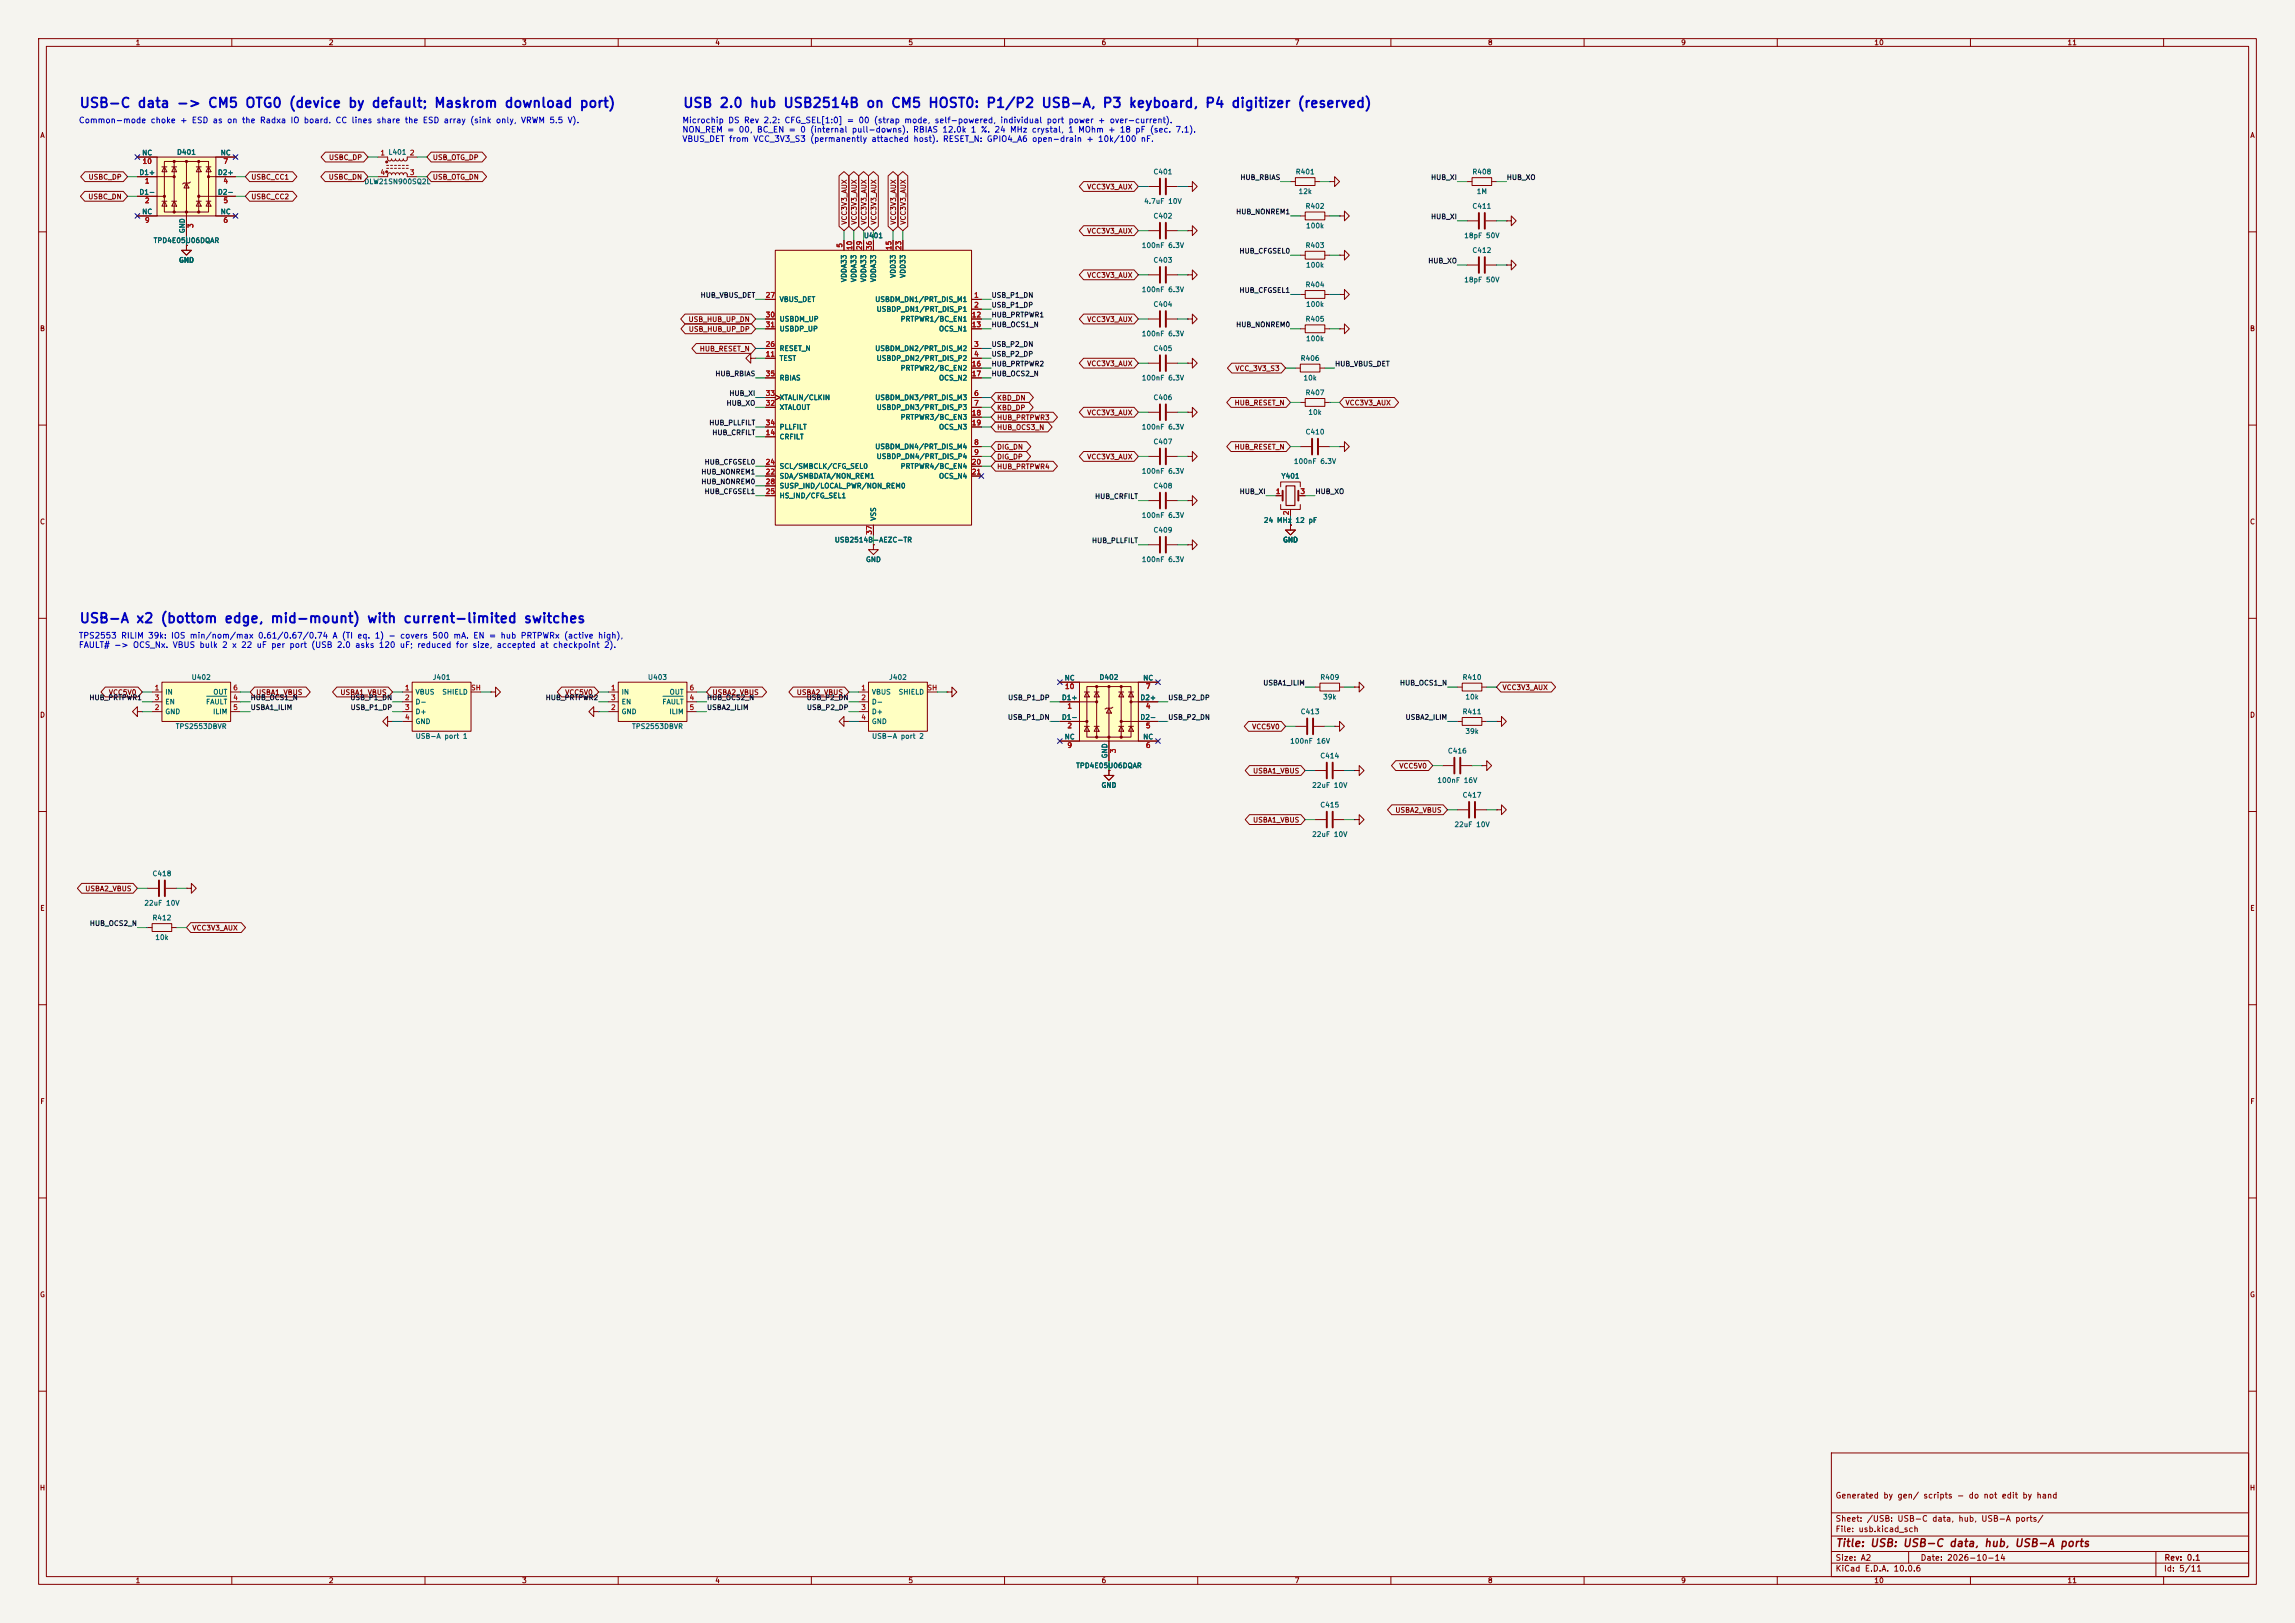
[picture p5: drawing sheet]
<svg xmlns="http://www.w3.org/2000/svg" width="594mm" height="420mm" viewBox="0 0 594 420" stroke-linecap="round" stroke-linejoin="round" font-family="sans-serif">
<defs><g id="words">
<g font-size="2.5" fill="#0000c2">
<text x="20.4" y="28.5">USB-C data -&gt; CM5 OTG0 (device by default; Maskrom download port)</text>
<text x="176.6" y="28.5">USB 2.0 hub USB2514B on CM5 HOST0: P1/P2 USB-A, P3 keyboard, P4 digitizer (reserved)</text>
<text x="20.4" y="161.8">USB-A x2 (bottom edge, mid-mount) with current-limited switches</text>
</g>
<text font-size="2" fill="#840000" x="475" y="400.8">Title: USB: USB-C data, hub, USB-A ports</text>
<g font-size="1.5" fill="#0000c2">
<text x="20.3" y="32.2">Common-mode choke + ESD as on the Radxa IO board. CC lines share the ESD array (sink only, VRWM 5.5 V).</text>
<text x="176.5" y="32.2">Microchip DS Rev 2.2: CFG_SEL[1:0] = 00 (strap mode, self-powered, individual port power + over-current).</text>
<text x="176.5" y="34.7">NON_REM = 00, BC_EN = 0 (internal pull-downs). RBIAS 12.0k 1 %. 24 MHz crystal, 1 MOhm + 18 pF (sec. 7.1).</text>
<text x="176.5" y="37.1">VBUS_DET from VCC_3V3_S3 (permanently attached host). RESET_N: GPIO4_A6 open-drain + 10k/100 nF.</text>
<text x="20.3" y="165.6">TPS2553 RILIM 39k: IOS min/nom/max 0.61/0.67/0.74 A (TI eq. 1) - covers 500 mA. EN = hub PRTPWRx (active high),</text>
<text x="20.3" y="168">FAULT# -&gt; OCS_Nx. VBUS bulk 2 x 22 uF per port (USB 2.0 asks 120 uF; reduced for size, accepted at checkpoint 2).</text>
</g>
<g font-size="1.5" fill="#840000">
<text x="475" y="388.1">Generated by gen/ scripts - do not edit by hand</text>
<text x="475" y="394.1">Sheet: /USB: USB-C data, hub, USB-A ports/</text>
<text x="475" y="396.8">File: usb.kicad_sch</text>
<text x="475" y="407">KiCad E.D.A. 10.0.6</text>
<text x="475" y="404.2">Size: A2</text>
<text x="497" y="404.2">Date: 2026-10-14</text>
<text x="560" y="407">Id: 5/11</text>
<text x="560.1" y="404.2">Rev: 0.1</text>
</g>
<g font-size="1.3" fill="#840000">
<text x="35" y="12">1</text>
<text x="85" y="12">2</text>
<text x="135" y="12">3</text>
<text x="185" y="12">4</text>
<text x="235" y="12">5</text>
<text x="285" y="12">6</text>
<text x="335" y="12">7</text>
<text x="385" y="12">8</text>
<text x="435" y="12">9</text>
<text x="485" y="12">10</text>
<text x="535" y="12">11</text>
<text x="10.3" y="36">A</text>
<text x="582.3" y="36">A</text>
<text x="85" y="41.7">USBC_DP</text>
<text x="111.9" y="41.7">USB_OTG_DP</text>
<text x="22.8" y="46.8">USBC_DP</text>
<text x="64.9" y="46.8">USBC_CC1</text>
<text x="84.9" y="46.8">USBC_DN</text>
<text x="111.9" y="46.8">USB_OTG_DN</text>
<text x="22.7" y="51.9">USBC_DN</text>
<text x="64.9" y="51.9">USBC_CC2</text>
<text x="281.3" y="49.3">VCC3V3_AUX</text>
<text x="219.5" y="58.3" transform="rotate(-90 219.5 58.3)">VCC3V3_AUX</text>
<text x="222" y="58.3" transform="rotate(-90 222 58.3)">VCC3V3_AUX</text>
<text x="224.6" y="58.3" transform="rotate(-90 224.6 58.3)">VCC3V3_AUX</text>
<text x="227.1" y="58.3" transform="rotate(-90 227.1 58.3)">VCC3V3_AUX</text>
<text x="232.2" y="58.3" transform="rotate(-90 232.2 58.3)">VCC3V3_AUX</text>
<text x="234.7" y="58.3" transform="rotate(-90 234.7 58.3)">VCC3V3_AUX</text>
<text x="281.3" y="60.7">VCC3V3_AUX</text>
<text x="281.3" y="72.2">VCC3V3_AUX</text>
<text x="178.1" y="83.6">USB_HUB_UP_DN</text>
<text x="281.3" y="83.6">VCC3V3_AUX</text>
<text x="10.2" y="86">B</text>
<text x="178.1" y="86.1">USB_HUB_UP_DP</text>
<text x="582.2" y="86">B</text>
<text x="181" y="91.2">HUB_RESET_N</text>
<text x="281.3" y="95">VCC3V3_AUX</text>
<text x="319.6" y="96.3">VCC_3V3_S3</text>
<text x="257.9" y="103.9">KBD_DN</text>
<text x="257.9" y="106.5">KBD_DP</text>
<text x="281.3" y="107.7">VCC3V3_AUX</text>
<text x="319.4" y="105.2">HUB_RESET_N</text>
<text x="348.1" y="105.2">VCC3V3_AUX</text>
<text x="257.9" y="109">HUB_PRTPWR3</text>
<text x="257.9" y="111.5">HUB_OCS3_N</text>
<text x="257.9" y="116.6">DIG_DN</text>
<text x="257.9" y="119.2">DIG_DP</text>
<text x="281.3" y="119.2">VCC3V3_AUX</text>
<text x="319.4" y="116.6">HUB_RESET_N</text>
<text x="257.9" y="121.7">HUB_PRTPWR4</text>
<text x="10.2" y="136">C</text>
<text x="582.2" y="136">C</text>
<text x="388.8" y="178.9">VCC3V3_AUX</text>
<text x="10.2" y="186">D</text>
<text x="28" y="180.1">VCC5V0</text>
<text x="66.2" y="180.1">USBA1_VBUS</text>
<text x="88" y="180.1">USBA1_VBUS</text>
<text x="146.1" y="180.1">VCC5V0</text>
<text x="184.3" y="180.1">USBA2_VBUS</text>
<text x="206.1" y="180.1">USBA2_VBUS</text>
<text x="582.2" y="186">D</text>
<text x="323.9" y="189">VCC5V0</text>
<text x="324.2" y="200.4">USBA1_VBUS</text>
<text x="362" y="199.2">VCC5V0</text>
<text x="324.2" y="213.1">USBA1_VBUS</text>
<text x="361" y="210.6">USBA2_VBUS</text>
<text x="21.9" y="230.9">USBA2_VBUS</text>
<text x="10.3" y="236">E</text>
<text x="582.3" y="236">E</text>
<text x="49.7" y="241.1">VCC3V3_AUX</text>
<text x="10.3" y="286">F</text>
<text x="582.3" y="286">F</text>
<text x="10.2" y="336">G</text>
<text x="582.2" y="336">G</text>
<text x="10.2" y="386">H</text>
<text x="582.2" y="386">H</text>
<text x="35" y="410">1</text>
<text x="85" y="410">2</text>
<text x="135" y="410">3</text>
<text x="185" y="410">4</text>
<text x="235" y="410">5</text>
<text x="285" y="410">6</text>
<text x="335" y="410">7</text>
<text x="385" y="410">8</text>
<text x="435" y="410">9</text>
<text x="485" y="410">10</text>
<text x="535" y="410">11</text>
</g>
<g font-size="1.3" fill="#006464">
<text x="36.7" y="40.5">NC</text>
<text x="45.7" y="40.3">D401</text>
<text x="57" y="40.5">NC</text>
<text x="35.9" y="45.6">D1+</text>
<text x="56.3" y="45.6">D2+</text>
<text x="94.2" y="48">DLW21SN900SQ2L</text>
<text x="298.4" y="45.4">C401</text>
<text x="335.2" y="45.4">R401</text>
<text x="381" y="45.4">R408</text>
<text x="35.9" y="50.7">D1-</text>
<text x="56.3" y="50.7">D2-</text>
<text x="296" y="53">4.7uF 10V</text>
<text x="336" y="50.5">12k</text>
<text x="382.1" y="50.5">1M</text>
<text x="36.7" y="55.7">NC</text>
<text x="57" y="55.7">NC</text>
<text x="298.4" y="56.8">C402</text>
<text x="337.8" y="54.3">R402</text>
<text x="337.9" y="59.4">100k</text>
<text x="381" y="54.3">C411</text>
<text x="39.6" y="63.2">TPD4E05U06DQAR</text>
<text x="48.1" y="60.5" transform="rotate(-90 48.1 60.5)">GND</text>
<text x="223.5" y="61.9">U401</text>
<text x="295.4" y="64.5">100nF 6.3V</text>
<text x="337.8" y="64.5">R403</text>
<text x="378.8" y="61.9">18pF 50V</text>
<text x="381" y="65.7">C412</text>
<text x="46.2" y="68.3">GND</text>
<text x="298.4" y="68.3">C403</text>
<text x="337.9" y="69.5">100k</text>
<text x="219.4" y="73.1" transform="rotate(-90 219.4 73.1)">VDDA33</text>
<text x="221.9" y="73.1" transform="rotate(-90 221.9 73.1)">VDDA33</text>
<text x="224.5" y="73.1" transform="rotate(-90 224.5 73.1)">VDDA33</text>
<text x="227" y="73.1" transform="rotate(-90 227 73.1)">VDDA33</text>
<text x="232.1" y="72.1" transform="rotate(-90 232.1 72.1)">VDD33</text>
<text x="234.6" y="72.1" transform="rotate(-90 234.6 72.1)">VDD33</text>
<text x="295.4" y="75.9">100nF 6.3V</text>
<text x="337.8" y="74.6">R404</text>
<text x="378.8" y="73.4">18pF 50V</text>
<text x="201.6" y="78.4">VBUS_DET</text>
<text x="201.6" y="83.5">USBDM_UP</text>
<text x="226.4" y="78.4">USBDM_DN1/PRT_DIS_M1</text>
<text x="226.8" y="81">USBDP_DN1/PRT_DIS_P1</text>
<text x="233" y="83.5">PRTPWR1/BC_EN1</text>
<text x="298.4" y="79.7">C404</text>
<text x="337.8" y="83.5">R405</text>
<text x="337.9" y="79.7">100k</text>
<text x="201.6" y="86.1">USBDP_UP</text>
<text x="242.9" y="86.1">OCS_N1</text>
<text x="295.4" y="87.3">100nF 6.3V</text>
<text x="337.9" y="88.6">100k</text>
<text x="201.6" y="93.7">TEST</text>
<text x="201.6" y="91.1">RESET_N</text>
<text x="226.4" y="91.1">USBDM_DN2/PRT_DIS_M2</text>
<text x="226.8" y="93.7">USBDP_DN2/PRT_DIS_P2</text>
<text x="298.4" y="91.1">C405</text>
<text x="336.5" y="93.7">R406</text>
<text x="201.6" y="98.8">RBIAS</text>
<text x="233" y="96.2">PRTPWR2/BC_EN2</text>
<text x="242.9" y="98.8">OCS_N2</text>
<text x="295.4" y="98.8">100nF 6.3V</text>
<text x="337.2" y="98.8">10k</text>
<text x="201.6" y="106.4">XTALOUT</text>
<text x="201.6" y="103.8">XTALIN/CLKIN</text>
<text x="226.4" y="103.8">USBDM_DN3/PRT_DIS_M3</text>
<text x="226.8" y="106.4">USBDP_DN3/PRT_DIS_P3</text>
<text x="298.4" y="103.8">C406</text>
<text x="337.8" y="102.6">R407</text>
<text x="338.5" y="107.6">10k</text>
<text x="201.6" y="114">CRFILT</text>
<text x="201.6" y="111.5">PLLFILT</text>
<text x="233" y="108.9">PRTPWR3/BC_EN3</text>
<text x="242.9" y="111.5">OCS_N3</text>
<text x="295.4" y="111.5">100nF 6.3V</text>
<text x="337.8" y="112.7">C410</text>
<text x="226.4" y="116.5">USBDM_DN4/PRT_DIS_M4</text>
<text x="226.8" y="119.1">USBDP_DN4/PRT_DIS_P4</text>
<text x="298.4" y="115.3">C407</text>
<text x="201.6" y="124.2">SDA/SMBDATA/NON_REM1</text>
<text x="201.6" y="121.6">SCL/SMBCLK/CFG_SEL0</text>
<text x="233" y="121.6">PRTPWR4/BC_EN4</text>
<text x="242.9" y="124.2">OCS_N4</text>
<text x="295.4" y="122.9">100nF 6.3V</text>
<text x="331.5" y="124.2">Y401</text>
<text x="334.8" y="120.3">100nF 6.3V</text>
<text x="201.6" y="129.2">HS_IND/CFG_SEL1</text>
<text x="201.6" y="126.7">SUSP_IND/LOCAL_PWR/NON_REM0</text>
<text x="298.4" y="126.7">C408</text>
<text x="227" y="134.9" transform="rotate(-90 227 134.9)">VSS</text>
<text x="295.4" y="134.3">100nF 6.3V</text>
<text x="327" y="135.6">24 MHz</text>
<text x="335.2" y="135.6">12 pF</text>
<text x="215.9" y="140.7">USB2514B-AEZC-TR</text>
<text x="298.4" y="138.1">C409</text>
<text x="331.9" y="140.7">GND</text>
<text x="224" y="145.7">GND</text>
<text x="295.4" y="145.7">100nF 6.3V</text>
<text x="49.5" y="176.2">U402</text>
<text x="111.9" y="176.2">J401</text>
<text x="167.6" y="176.2">U403</text>
<text x="230" y="176.2">J402</text>
<text x="275.4" y="176.4">NC</text>
<text x="284.4" y="176.2">D402</text>
<text x="295.8" y="176.4">NC</text>
<text x="341.6" y="176.2">R409</text>
<text x="378.4" y="176.2">R410</text>
<text x="42.6" y="180">IN</text>
<text x="42.6" y="185.1">GND</text>
<text x="42.6" y="182.6">EN</text>
<text x="53.2" y="182.6">FAULT</text>
<text x="55" y="185.1">ILIM</text>
<text x="55.1" y="180">OUT</text>
<text x="107.4" y="180">VBUS</text>
<text x="107.4" y="182.6">D-</text>
<text x="107.4" y="185.1">D+</text>
<text x="114.3" y="180">SHIELD</text>
<text x="160.8" y="180">IN</text>
<text x="160.8" y="185.1">GND</text>
<text x="160.8" y="182.6">EN</text>
<text x="171.3" y="182.6">FAULT</text>
<text x="173.1" y="185.1">ILIM</text>
<text x="173.2" y="180">OUT</text>
<text x="225.5" y="180">VBUS</text>
<text x="225.5" y="182.6">D-</text>
<text x="225.5" y="185.1">D+</text>
<text x="232.4" y="180">SHIELD</text>
<text x="274.7" y="181.5">D1+</text>
<text x="295" y="181.5">D2+</text>
<text x="336.5" y="185.1">C413</text>
<text x="342.3" y="181.3">39k</text>
<text x="378.4" y="185.1">R411</text>
<text x="379.1" y="181.3">10k</text>
<text x="45.4" y="188.9">TPS2553DBVR</text>
<text x="107.4" y="187.7">GND</text>
<text x="107.5" y="191.5">USB-A port 1</text>
<text x="163.5" y="188.9">TPS2553DBVR</text>
<text x="225.5" y="187.7">GND</text>
<text x="225.6" y="191.5">USB-A port 2</text>
<text x="274.7" y="186.6">D1-</text>
<text x="275.4" y="191.6">NC</text>
<text x="295" y="186.6">D2-</text>
<text x="295.8" y="191.6">NC</text>
<text x="379.1" y="190.2">39k</text>
<text x="286.9" y="196.4" transform="rotate(-90 286.9 196.4)">GND</text>
<text x="333.8" y="192.7">100nF 16V</text>
<text x="341.6" y="196.5">C414</text>
<text x="374.6" y="195.3">C416</text>
<text x="278.4" y="199.1">TPD4E05U06DQAR</text>
<text x="371.9" y="202.9">100nF 16V</text>
<text x="285" y="204.2">GND</text>
<text x="339.5" y="204.2">22uF 10V</text>
<text x="341.6" y="209.2">C415</text>
<text x="378.4" y="206.7">C417</text>
<text x="376.3" y="214.3">22uF 10V</text>
<text x="339.5" y="216.9">22uF 10V</text>
<text x="39.3" y="227">C418</text>
<text x="37.2" y="234.6">22uF 10V</text>
<text x="39.3" y="238.5">R412</text>
<text x="40.1" y="243.5">10k</text>
</g>
<g font-size="1.3" fill="#a90000">
<text x="98.3" y="40.5">1 L401</text>
<text x="105.9" y="40.5">2</text>
<text x="36.8" y="42.7">10</text>
<text x="37.4" y="47.8">1</text>
<text x="57.7" y="47.8">4</text>
<text x="57.7" y="42.7">7</text>
<text x="98.3" y="45.6">4</text>
<text x="105.9" y="45.6">3</text>
<text x="37.4" y="52.9">2</text>
<text x="57.7" y="52.9">5</text>
<text x="37.4" y="57.9">9</text>
<text x="50.3" y="59.2" transform="rotate(-90 50.3 59.2)">3</text>
<text x="57.7" y="57.9">6</text>
<text x="218.3" y="64.2" transform="rotate(-90 218.3 64.2)">5</text>
<text x="220.8" y="64.8" transform="rotate(-90 220.8 64.8)">10</text>
<text x="223.4" y="64.8" transform="rotate(-90 223.4 64.8)">29</text>
<text x="225.9" y="64.8" transform="rotate(-90 225.9 64.8)">36</text>
<text x="231" y="64.8" transform="rotate(-90 231 64.8)">15</text>
<text x="233.5" y="64.8" transform="rotate(-90 233.5 64.8)">23</text>
<text x="198.1" y="77.3">27</text>
<text x="252" y="77.3">1</text>
<text x="198.1" y="82.4">30</text>
<text x="251.4" y="82.4">12</text>
<text x="252" y="79.9">2</text>
<text x="198.1" y="85">31</text>
<text x="251.4" y="85">13</text>
<text x="198.1" y="92.6">11</text>
<text x="198.1" y="90">26</text>
<text x="251.4" y="95.1">16</text>
<text x="252" y="90">3</text>
<text x="252" y="92.6">4</text>
<text x="198.1" y="97.7">35</text>
<text x="251.4" y="97.7">17</text>
<text x="198.1" y="105.3">32</text>
<text x="198.1" y="102.7">33</text>
<text x="251.4" y="107.8">18</text>
<text x="252" y="102.7">6</text>
<text x="252" y="105.3">7</text>
<text x="198.1" y="112.9">14</text>
<text x="198.1" y="110.4">34</text>
<text x="251.4" y="110.4">19</text>
<text x="252" y="115.4">8</text>
<text x="252" y="118">9</text>
<text x="198.1" y="123.1">22</text>
<text x="198.1" y="120.5">24</text>
<text x="198.1" y="125.6">28</text>
<text x="251.4" y="120.5">20</text>
<text x="251.4" y="123.1">21</text>
<text x="198.1" y="128.1">25</text>
<text x="330.1" y="128.1">1</text>
<text x="336.5" y="128.1">3</text>
<text x="333.9" y="133.4" transform="rotate(-90 333.9 133.4)">2</text>
<text x="225.9" y="138.5" transform="rotate(-90 225.9 138.5)">37</text>
<text x="39.9" y="178.9">1</text>
<text x="60.2" y="178.9">6</text>
<text x="104.7" y="178.9">1</text>
<text x="121.8" y="178.9">SH</text>
<text x="158" y="178.9">1</text>
<text x="178.3" y="178.9">6</text>
<text x="222.8" y="178.9">1</text>
<text x="239.9" y="178.9">SH</text>
<text x="275.5" y="178.6">10</text>
<text x="296.4" y="178.6">7</text>
<text x="39.9" y="184">2</text>
<text x="39.9" y="181.5">3</text>
<text x="60.2" y="181.5">4</text>
<text x="60.2" y="184">5</text>
<text x="104.7" y="181.5">2</text>
<text x="104.7" y="184">3</text>
<text x="158" y="184">2</text>
<text x="158" y="181.5">3</text>
<text x="178.3" y="181.5">4</text>
<text x="178.3" y="184">5</text>
<text x="222.8" y="181.5">2</text>
<text x="222.8" y="184">3</text>
<text x="276.1" y="183.7">1</text>
<text x="296.4" y="183.7">4</text>
<text x="104.7" y="186.6">4</text>
<text x="222.8" y="186.6">4</text>
<text x="276.1" y="188.8">2</text>
<text x="296.4" y="188.8">5</text>
<text x="276.1" y="193.8">9</text>
<text x="289.1" y="195" transform="rotate(-90 289.1 195)">3</text>
<text x="296.4" y="193.8">6</text>
</g>
<g font-size="1.3" fill="#0f0f0f">
<text x="320.9" y="46.9">HUB_RBIAS</text>
<text x="370.2" y="46.9">HUB_XI</text>
<text x="389.9" y="46.9">HUB_XO</text>
<text x="319.8" y="55.8">HUB_NONREM1</text>
<text x="370.2" y="57">HUB_XI</text>
<text x="320.7" y="65.9">HUB_CFGSEL0</text>
<text x="369.5" y="68.5">HUB_XO</text>
<text x="181.2" y="77.3">HUB_VBUS_DET</text>
<text x="256.5" y="77.3">USB_P1_DN</text>
<text x="320.7" y="76.1">HUB_CFGSEL1</text>
<text x="256.5" y="79.9">USB_P1_DP</text>
<text x="256.5" y="82.4">HUB_PRTPWR1</text>
<text x="256.5" y="85">HUB_OCS1_N</text>
<text x="319.8" y="85">HUB_NONREM0</text>
<text x="256.5" y="95.1">HUB_PRTPWR2</text>
<text x="256.5" y="92.6">USB_P2_DP</text>
<text x="256.5" y="90">USB_P2_DN</text>
<text x="345.4" y="95.1">HUB_VBUS_DET</text>
<text x="185" y="97.7">HUB_RBIAS</text>
<text x="256.5" y="97.7">HUB_OCS2_N</text>
<text x="187.9" y="105.3">HUB_XO</text>
<text x="188.6" y="102.7">HUB_XI</text>
<text x="183.4" y="110.4">HUB_PLLFILT</text>
<text x="184.2" y="112.9">HUB_CRFILT</text>
<text x="181.4" y="123.1">HUB_NONREM1</text>
<text x="181.4" y="125.6">HUB_NONREM0</text>
<text x="182.2" y="120.5">HUB_CFGSEL0</text>
<text x="182.2" y="128.1">HUB_CFGSEL1</text>
<text x="283.3" y="129.4">HUB_CRFILT</text>
<text x="320.7" y="128.1">HUB_XI</text>
<text x="340.3" y="128.1">HUB_XO</text>
<text x="282.5" y="140.8">HUB_PLLFILT</text>
<text x="326.8" y="177.7">USBA1_ILIM</text>
<text x="362.2" y="177.7">HUB_OCS1_N</text>
<text x="23" y="181.5">HUB_PRTPWR1</text>
<text x="64.7" y="184">USBA1_ILIM</text>
<text x="64.7" y="181.5">HUB_OCS1_N</text>
<text x="90.5" y="181.5">USB_P1_DN</text>
<text x="90.6" y="184">USB_P1_DP</text>
<text x="141.1" y="181.5">HUB_PRTPWR2</text>
<text x="182.9" y="181.5">HUB_OCS2_N</text>
<text x="182.9" y="184">USBA2_ILIM</text>
<text x="208.7" y="181.5">USB_P2_DN</text>
<text x="208.7" y="184">USB_P2_DP</text>
<text x="260.8" y="181.5">USB_P1_DP</text>
<text x="302.2" y="181.5">USB_P2_DP</text>
<text x="260.7" y="186.6">USB_P1_DN</text>
<text x="302.2" y="186.6">USB_P2_DN</text>
<text x="363.7" y="186.6">USBA2_ILIM</text>
<text x="23.1" y="239.9">HUB_OCS2_N</text>
</g>
</g></defs>
<path d="M0 0h594v420h-594z" fill="#f5f4ef" stroke="#f5f4ef" stroke-width=".26"/>
<g fill="none" stroke="#840000" stroke-width=".26">
<path d="M10 10h574v400h-574zM12 12h570v396h-570zM60 10v2M110 10v2M160 10v2M210 10v2M260 10v2M310 10v2M360 10v2M410 10v2M460 10v2M510 10v2"/>
<path d="M560 10v2M307.3 48.3h1.3v-1.3l1.3 1.3-1.3 1.2v-1.2M307.3 48.3h.1M307.3 59.7h1.3v-1.3l1.3 1.3-1.3 1.3v-1.3M307.3 59.7h.1M346.7 55.9h1.3v-1.3l1.2 1.3-1.2 1.3v-1.3M346.7 55.9h.1M389.9 57.2h1.3v-1.3l1.2 1.3-1.2 1.2v-1.2M389.9 57.2h.1M10 60h2M346.7 66h1.3v-1.2l1.2 1.2-1.2 1.3v-1.3M346.7 66h.1"/>
<path d="M582 60h2M10 110h2M582 110h2M10 160h2M582 160h2M335.3 188h2.8M340.1 188h2.8M10 210h2M377.2 209.6h2.8M382 209.6h2.8M582 210h2M10 260h2"/>
<path d="M582 260h2M10 310h2M582 310h2M10 360h2M474 376h108v32h-108zM582 360h2M474 397.5h108M474 391.5h108M60 408v2M110 408v2M160 408v2M210 408v2"/>
<path d="M260 408v2M310 408v2M360 408v2M410 408v2M460 408v2M474 404.5h108M474 401.5h108M494 401.5v3M510 408v2M558 401.5v6.5M560 408v2"/>
</g>
<path d="M338.3 185.9v4.1M339.9 185.9v4.1M380.2 207.5v4.1M381.8 207.5v4.1" fill="none" stroke="#840000" stroke-width=".51"/>
<path d="M160 176.5h17.8v10.2h-17.8z" fill="#ffffc2"/>
<g fill="none" stroke="#840000" stroke-width=".26">
<path d="M379.7 47h1.3M381 46h5.1v2h-5.1zM386.1 47h1.2M336.5 66h1.3M336.5 76.2h1.3M337.8 65h5.1v2.1h-5.1zM337.8 75.2h5.1v2h-5.1zM342.9 66h1.3M342.9 76.2h1.3M346.7 76.2h1.3v-1.3l1.2 1.3-1.2 1.3v-1.3M346.7 76.2h.1M127 179.1h1.3v-1.3l1.2 1.3-1.2 1.2v-1.2"/>
<path d="M127 179.1h.1M157.5 179.1h2.5M160 176.5h17.8v10.2h-17.8zM177.8 179.1h2.5M377.2 177.8h1.3M378.5 176.8h5v2h-5zM383.5 177.8h1.3M157.5 184.2h2.5M157.5 181.6h2.5M177.8 184.2h2.5M177.8 181.6h2.5M340.4 199.4h2.8"/>
<path d="M345.2 199.4h2.8M350.5 199.4h1.3v-1.3l1.3 1.3-1.3 1.3v-1.3M350.5 199.4h.1M373.4 198.1h2.8M378.2 198.1h2.8M383.5 198.1h1.3v-1.2l1.3 1.2-1.3 1.3v-1.3M383.5 198.1h.1M387.3 186.7h1.3v-1.3l1.3 1.3-1.3 1.3v-1.3M387.3 186.7h.1M340.4 212.1h2.8M345.2 212.1h2.8M350.5 212.1h1.3v-1.3l1.3 1.3-1.3 1.3v-1.3"/>
<path d="M350.5 212.1h.1M387.3 209.6h1.3v-1.3l1.3 1.3-1.3 1.2v-1.2M387.3 209.6h.1"/>
</g>
<path d="M171.6 180.2h5.2" fill="none" stroke="#006464" stroke-width=".26"/>
<path d="M343.4 197.4v4M344.9 197.4v4M376.4 196.1v4.1M378 196.1v4.1M343.4 210.1v4M344.9 210.1v4" fill="none" stroke="#840000" stroke-width=".51"/>
<path d="M41.9 176.5h17.8v10.2h-17.8z" fill="#ffffc2"/>
<g fill="none" stroke="#840000" stroke-width=".26">
<path d="M335.3 95.3h1.2M336.5 94.2h5.1v2.1h-5.1zM336.5 85.1h1.3M337.8 84.1h5.1v2h-5.1zM341.6 95.3h1.3M342.9 85.1h1.3M336.5 104.1h1.3M337.8 103.1h5.1v2.1h-5.1zM342.9 104.1h1.3M307.3 129.5h1.3v-1.2l1.3 1.2-1.3 1.3v-1.3M307.3 129.5h.1M39.4 179.1h2.5"/>
<path d="M41.9 176.5h17.8v10.2h-17.8zM59.7 179.1h2.5M340.4 177.8h1.2M341.6 176.8h5.1v2h-5.1zM346.7 177.8h1.3M350.5 177.8h1.3v-1.3l1.3 1.3-1.3 1.3v-1.3M350.5 177.8h.1M35.6 184.2v-1.3l-1.3 1.3 1.3 1.2v-1.2h1.2M36.8 184.2h.1M39.4 184.2h2.5M39.4 181.6h2.5M59.7 184.2h2.5"/>
<path d="M59.7 181.6h2.5M287 199.4v1.3h1.3l-1.3 1.2-1.3-1.2h1.3M287 199.4h.1M345.4 188h1.3v-1.3l1.3 1.3-1.3 1.2v-1.2M345.4 188h.1"/>
</g>
<path d="M53.5 180.2h5.2" fill="none" stroke="#006464" stroke-width=".26"/>
<path d="M279.4 176.5h15.2v15.3h-15.2z" fill="#ffffc2"/>
<g fill="none" stroke="#840000" stroke-width=".26">
<path d="M194.3 92.7v-1.3l-1.3 1.3 1.3 1.3v-1.3h1.3M195.6 92.7h.1M307.3 118.1h1.3v-1.3l1.3 1.3-1.3 1.3v-1.3M307.3 118.1h.1M336.5 115.6h2.8M341.4 115.6h2.8M346.7 115.6h1.3v-1.3l1.2 1.3-1.2 1.2v-1.2M346.7 115.6h.1M297.2 129.5h2.8M302 129.5h2.8M226.1 141v1.2h1.2l-1.2 1.3-1.3-1.3h1.3M226.1 141h.1"/>
<path d="M297.2 141h2.8M302 141h2.8M307.3 141h1.3v-1.3l1.3 1.3-1.3 1.2v-1.2M307.3 141h.1M274.3 176.5h5.1M279.4 176.5h15.2v15.3h-15.2zM280.7 179.1h1.2M281.3 177.7h11.4v13.1h-11.4zM281.3 179.1l.6 1.2h-1.2zM283.2 179.1h1.3M283.8 179.1l.7 1.2h-1.3zM283.8 177.7v13.1"/>
<path d="M287 177.7v19.2M289.6 179.1h1.2M290.2 179.1l.6 1.2h-1.2zM290.2 177.7v13.1M292.1 179.1h1.3M292.7 179.1l.7 1.2h-1.3zM294.6 176.5h5.1M218.4 186.7v-1.3l-1.2 1.3 1.2 1.3v-1.3h1.3M219.7 186.7h.1M274.3 181.6h9.5M274.3 186.7h7M274.3 191.8h5.1"/>
<path d="M280.7 188h1.2M281.3 188l.6 1.2h-1.2zM283.2 188h1.3M283.8 188l.7 1.2h-1.3zM287 183.3l.7 1.2h-1.3zM288 183l-.3 .3h-1.3l-.4 .2M289.6 188h1.2M290.2 188l.6 1.2h-1.2zM290.2 186.7h9.5M292.1 188h1.3M292.7 188l.7 1.2h-1.3zM292.7 181.6h7"/>
<path d="M294.6 191.8h5.1M377.2 186.7h1.3M378.5 185.7h5v2h-5zM383.5 186.7h1.3"/>
</g>
<g fill="#840000" stroke="#840000" stroke-width=".26">
<circle cx="281.3" cy="186.7" r=".28"/>
<circle cx="283.8" cy="177.7" r=".28"/>
<circle cx="283.8" cy="181.6" r=".28"/>
<circle cx="283.8" cy="190.8" r=".28"/>
<circle cx="287" cy="177.7" r=".28"/>
<circle cx="287" cy="190.8" r=".28"/>
<circle cx="290.2" cy="177.7" r=".28"/>
<circle cx="290.2" cy="186.7" r=".28"/>
<circle cx="290.2" cy="190.8" r=".28"/>
<circle cx="292.7" cy="181.6" r=".28"/>
</g>
<path d="M339.6 113.5v4.1M341.1 113.5v4.1M300.2 127.5v4.1M300.2 138.9v4.1M301.8 127.5v4.1M301.8 138.9v4.1" fill="none" stroke="#840000" stroke-width=".51"/>
<path d="M224.8 176.5h15.2v12.7h-15.2z" fill="#ffffc2"/>
<g fill="none" stroke="#840000" stroke-width=".26">
<path d="M297.2 59.7h2.8M302 59.7h2.8M334 47h1.3M335.3 46h5.1v2h-5.1zM340.4 47h1.2M379.7 57.2h2.8M384.6 57.2h2.7M48.3 63.5v1.3h1.2l-1.2 1.2-1.3-1.2h1.3M48.3 63.5h.1M297.2 71.1h2.8M302 71.1h2.8M379.7 68.6h2.8"/>
<path d="M384.6 68.6h2.7M389.9 68.6h1.3v-1.3l1.2 1.3-1.2 1.3v-1.3M389.9 68.6h.1M297.2 94h2.8M297.2 82.6h2.8M302 94h2.8M302 82.6h2.8M307.3 94h1.3v-1.3l1.3 1.3-1.3 1.3v-1.3M307.3 94h.1M346.7 85.1h1.3v-1.3l1.2 1.3-1.2 1.3v-1.3M346.7 85.1h.1M297.2 106.7h2.8"/>
<path d="M302 106.7h2.8M307.3 106.7h1.3v-1.3l1.3 1.3-1.3 1.3v-1.3M307.3 106.7h.1M330.2 128.3h1.8M331.5 126v-1.3h5v1.3M331.5 130.6v1.2h5v-1.2M334 135.9v1.3h1.3l-1.3 1.2-1.3-1.2h1.3M334 135.9h.1M334 131.8v1.6M336 128.3h1.8M222.2 179.1h2.6M224.8 176.5h15.2v12.7h-15.2z"/>
<path d="M240 179.1h2.6M245.1 179.1h1.3v-1.3l1.2 1.3-1.2 1.2v-1.2M245.1 179.1h.1M153.7 184.2v-1.3l-1.3 1.3 1.3 1.2v-1.2h1.2M154.9 184.2h.1M222.2 181.6h2.6M222.2 184.2h2.6M222.2 186.7h2.6M38.1 229.9h2.8M42.9 229.9h2.8M48.3 229.9h1.2v-1.3l1.3 1.3-1.3 1.2v-1.2M48.3 229.9h.1"/>
</g>
<g fill="none" stroke="#840000" stroke-width=".51">
<path d="M300.2 57.7v4M301.8 57.7v4M382.8 55.1v4.1M384.3 55.1v4.1M300.2 69.1v4.1M301.8 69.1v4.1M382.8 66.5v4.1M384.3 66.5v4.1M300.2 80.5v4.1M300.2 91.9v4.1M301.8 80.5v4.1M301.8 91.9v4.1"/>
<path d="M300.2 104.6v4.1M301.8 104.6v4.1M332 127v2.5M336 127v2.5M41.1 227.8v4.1M42.7 227.8v4.1"/>
</g>
<path d="M332.9 125.7h2.3v5.1h-2.3z" fill="none" stroke="#840000" stroke-width=".3"/>
<path d="M200.7 64.8h50.8v71.1h-50.8z" fill="#ffffc2"/>
<g fill="none" stroke="#840000" stroke-width=".26">
<path d="M336.5 55.9h1.3M337.8 54.9h5.1v2h-5.1zM342.9 55.9h1.3M198.1 77.5h2.6M200.7 64.8h50.8v71.1h-50.8zM218.4 62.2v2.6M221 62.2v2.6M223.5 62.2v2.6M226.1 62.2v2.6M231.1 62.2v2.6M233.7 62.2v2.6M251.5 77.5h2.5"/>
<path d="M307.3 71.1h1.3v-1.2l1.3 1.2-1.3 1.3v-1.3M307.3 71.1h.1M198.1 90.2h2.6M198.1 92.7h2.6M198.1 82.6h2.6M198.1 85.1h2.6M198.1 97.8h2.6M251.5 80h2.5M251.5 90.2h2.5M251.5 92.7h2.5M251.5 82.6h2.5M251.5 85.1h2.5"/>
<path d="M251.5 95.3h2.5M251.5 97.8h2.5M307.3 82.6h1.3v-1.3l1.3 1.3-1.3 1.2v-1.2M307.3 82.6h.1M198.1 102.9h2.6M198.1 105.4h2.6M198.1 113h2.6M198.1 110.5h2.6M200.7 102.2l1.2 .7-1.2 .6M251.5 102.9h2.5M251.5 105.4h2.5M251.5 115.6h2.5"/>
<path d="M251.5 118.1h2.5M251.5 108h2.5M251.5 110.5h2.5M297.2 118.1h2.8M302 118.1h2.8M198.1 120.7h2.6M198.1 123.2h2.6M198.1 128.3h2.6M198.1 125.7h2.6M226.1 135.9v2.5M251.5 120.7h2.5M251.5 123.2h2.5"/>
<path d="M39.4 239h5v2h-5zM38.1 240h1.3M44.4 240h1.3"/>
</g>
<path d="M300.2 116.1v4M301.8 116.1v4" fill="none" stroke="#840000" stroke-width=".51"/>
<path d="M40.6 40.6h15.3v15.3h-15.3z" fill="#ffffc2"/>
<g fill="none" stroke="#840000" stroke-width=".26">
<path d="M35.6 45.7h9.5M35.6 50.8h6.9M35.6 55.9h5M35.6 40.6h5M40.6 40.6h15.3v15.3h-15.3zM41.9 43.2h1.3M41.9 52.1h1.3M42.5 41.8h11.5v13.1h-11.5zM42.5 43.2l.7 1.3h-1.3zM42.5 52.1l.7 1.2h-1.3zM44.4 43.2h1.3M44.4 52.1h1.3"/>
<path d="M45.1 43.2l.6 1.3h-1.3zM45.1 52.1l.6 1.2h-1.3zM45.1 41.8v13.1M48.3 47.4l.6 1.2h-1.3zM48.3 41.8v19.2M49.3 47.1l-.4 .3h-1.3l-.4 .2M50.8 43.2h1.3M50.8 52.1h1.3M51.4 43.2l.7 1.3h-1.3zM51.4 52.1l.7 1.2h-1.3zM51.4 41.8v13.1M51.4 50.8h9.6"/>
<path d="M53.3 43.2h1.3M53.3 52.1h1.3M54 43.2l.6 1.3h-1.3zM54 52.1l.6 1.2h-1.3zM54 45.7h7M55.9 55.9h5.1M55.9 40.6h5.1M97.8 40.6h2.5l.1 .8 .4 .3 .4-.2 .1-.4 .5 .5 .4-.1 .2-.4 .3 .5 .5-.1 .2-.4 .2 .4 .4 .1 .4-.5 .2 .4 .4 .1 .4-.2v-.8h2.5M97.8 45.7h2.5l.1-.7 .4-.3 .4 .2 .1 .3 .5-.5 .4 .1 .2 .4 .4-.5 .4 .1 .2 .4 .3-.5 .5 .1 .2 .4 .2-.4 .4-.1 .4 .3v.7h2.5M100.1 42.8h.5M100.1 43.6h.5M101.1 42.8h.5"/>
<path d="M101.1 43.6h.5M102.1 42.8h.5M102.1 43.6h.5M103.1 42.8h.5M103.1 43.6h.5M104.1 42.8h.5M104.1 43.6h.5M105.2 42.8h.5M105.2 43.6h.5M297.2 48.3h2.8M302 48.3h2.8M344.2 47h1.2v-1.3l1.3 1.3-1.3 1.3v-1.3"/>
<path d="M344.2 47h.1M100.3 186.7v-1.3l-1.2 1.3 1.2 1.3v-1.3h1.3M101.6 186.7h.1"/>
</g>
<g fill="#840000" stroke="#840000" stroke-width=".26">
<circle cx="42.5" cy="50.8" r=".28"/>
<circle cx="45.1" cy="41.8" r=".28"/>
<circle cx="45.1" cy="45.7" r=".28"/>
<circle cx="45.1" cy="54.9" r=".28"/>
<circle cx="48.3" cy="41.8" r=".28"/>
<circle cx="48.3" cy="54.9" r=".28"/>
<circle cx="51.4" cy="41.8" r=".28"/>
<circle cx="51.4" cy="50.8" r=".28"/>
<circle cx="51.4" cy="54.9" r=".28"/>
<circle cx="54" cy="45.7" r=".28"/>
<circle cx="100.1" cy="41.9" r=".25"/>
<circle cx="100.1" cy="44.4" r=".25"/>
</g>
<path d="M300.2 46.2v4.1M301.8 46.2v4.1" fill="none" stroke="#840000" stroke-width=".51"/>
<path d="M106.7 176.5h15.2v12.7h-15.2z" fill="#ffffc2"/>
<g fill="none" stroke="#840000" stroke-width=".26">
<path d="M84.2 39.4h9.9l1.1 1.2-1.1 1.3h-9.9l-1.1-1.3zM111.6 39.4h13.2l1.1 1.2-1.1 1.3h-13.2l-1.1-1.3zM21.9 49.5h10l1.1 1.3-1.1 1.3h-10l-1.1-1.3zM22 44.4h9.9l1.1 1.3-1.1 1.3h-9.9l-1.1-1.3zM35.6 45.7h5M35.6 50.8h5M35.6 55.9h5M35.6 40.6h5M48.3 55.9v5.1M55.9 45.7h5.1M55.9 50.8h5.1M55.9 55.9h5.1"/>
<path d="M55.9 40.6h5.1M64.6 49.5h11.1l1.2 1.3-1.2 1.3h-11.1l-1.1-1.3zM64.6 44.4h11.1l1.2 1.3-1.2 1.3h-11.1l-1.1-1.3zM84.2 44.4h9.9l1.1 1.3-1.1 1.3h-9.9l-1.2-1.3zM111.6 44.4h13.2l1.2 1.3-1.2 1.3h-13.2l-1.1-1.3zM217.2 45.5l1.2-1.1 1.3 1.1v13.1l-1.3 1.1-1.2-1.1zM219.7 45.5l1.3-1.1 1.3 1.1v13.1l-1.3 1.1-1.3-1.1zM222.2 45.5l1.3-1.1 1.3 1.1v13.1l-1.3 1.1-1.3-1.1zM224.8 45.5l1.3-1.1 1.2 1.1v13.1l-1.2 1.1-1.3-1.1zM229.9 45.5l1.2-1.1 1.3 1.1v13.1l-1.3 1.1-1.2-1.1zM232.4 45.5l1.3-1.1 1.3 1.1v13.1l-1.3 1.1-1.3-1.1zM280.5 47h13l1.1 1.3-1.1 1.2h-13l-1.1-1.2z"/>
<path d="M280.5 58.4h13l1.1 1.3-1.1 1.3h-13l-1.1-1.3zM48.3 63.5h.1M198.1 77.5h2.6M218.4 62.2v2.6M221 62.2v2.6M223.5 62.2v2.6M226.1 62.2v2.6M231.1 62.2v2.6M233.7 62.2v2.6M251.5 77.5h2.5M280.5 69.8h13l1.1 1.3-1.1 1.3h-13l-1.1-1.3zM177.3 81.3h17.2l1.1 1.3-1.1 1.2h-17.2l-1.1-1.2z"/>
<path d="M177.4 83.8h17.1l1.1 1.3-1.1 1.3h-17.1l-1.2-1.3zM180.2 88.9h14.3l1.1 1.3-1.1 1.2h-14.3l-1.1-1.2zM198.1 90.2h2.6M198.1 92.7h2.6M198.1 82.6h2.6M198.1 85.1h2.6M198.1 97.8h2.6M251.5 80h2.5M251.5 90.2h2.5M251.5 92.7h2.5M251.5 82.6h2.5M251.5 85.1h2.5"/>
<path d="M251.5 95.3h2.5M251.5 97.8h2.5M280.5 81.3h13l1.1 1.3-1.1 1.2h-13l-1.1-1.2zM280.5 92.7h13l1.1 1.3-1.1 1.3h-13l-1.1-1.3zM318.8 94h12.8l1.1 1.3-1.1 1.2h-12.8l-1.1-1.2zM198.1 102.9h2.6M198.1 105.4h2.6M198.1 113h2.6M198.1 110.5h2.6M200.7 102.2l1.2 .7-1.2 .6M251.5 102.9h2.5M251.5 105.4h2.5"/>
<path d="M251.5 115.6h2.5M251.5 118.1h2.5M251.5 108h2.5M251.5 110.5h2.5M257.7 106.7h14.9l1.1 1.3-1.1 1.2h-14.9l-1.2-1.2zM257.7 114.3h8l1.1 1.3-1.1 1.2h-8l-1.2-1.2zM257.7 109.2h13.5l1.1 1.3-1.1 1.3h-13.5l-1.2-1.3zM257.7 116.8h7.9l1.1 1.3-1.1 1.3h-7.9l-1.2-1.3zM257.7 119.4h14.9l1.1 1.3-1.1 1.2h-14.9l-1.2-1.2zM257.7 101.6h8.7l1.1 1.3-1.1 1.2h-8.7l-1.2-1.2zM257.7 104.1h8.6l1.1 1.3-1.1 1.3h-8.6l-1.2-1.3zM280.5 116.8h13l1.1 1.3-1.1 1.3h-13l-1.1-1.3z"/>
<path d="M280.5 105.4h13l1.1 1.3-1.1 1.3h-13l-1.1-1.3zM318.6 102.9h14.3l1.1 1.2-1.1 1.3h-14.3l-1.1-1.3zM318.6 114.3h14.3l1.1 1.3-1.1 1.2h-14.3l-1.1-1.2zM347.8 102.9h13.1l1.1 1.2-1.1 1.3h-13.1l-1.1-1.3zM198.1 128.3h2.6M198.1 120.7h2.6M198.1 123.2h2.6M198.1 125.7h2.6M226.1 135.9v2.5M251.5 120.7h2.5M251.5 123.2h2.5M330.2 128.3h1.3"/>
<path d="M334 135.9h.1M334 132.1v1.3M336.5 128.3h1.3M226.1 141h.1M27.2 177.8h8.5l1.1 1.3-1.1 1.2h-8.5l-1.1-1.2zM65.9 177.8h13.3l1.1 1.3-1.1 1.2h-13.3l-1.1-1.2zM87.2 177.8h13.3l1.1 1.3-1.1 1.2h-13.3l-1.1-1.2zM104.1 179.1h2.6M106.7 176.5h15.2v12.7h-15.2zM121.9 179.1h2.6M145.4 177.8h8.4l1.1 1.3-1.1 1.2h-8.4l-1.2-1.2zM184 177.8h13.3l1.1 1.3-1.1 1.2h-13.3l-1.1-1.2z"/>
<path d="M205.3 177.8h13.3l1.1 1.3-1.1 1.2h-13.3l-1.1-1.2zM274.3 176.5h5.1M294.6 176.5h5.1M388.5 176.5h13l1.1 1.3-1.1 1.3h-13l-1.2-1.3zM104.1 181.6h2.6M104.1 184.2h2.6M104.1 186.7h2.6M274.3 181.6h5.1M274.3 186.7h5.1M274.3 191.8h5.1M287 199.4h.1M287 191.8v5.1"/>
<path d="M294.6 181.6h5.1M294.6 186.7h5.1M294.6 191.8h5.1M323.2 186.7h8.4l1.1 1.3-1.1 1.2h-8.4l-1.2-1.2zM323.4 198.1h13.3l1.1 1.3-1.1 1.3h-13.3l-1.1-1.3zM361.3 196.8h8.4l1.1 1.3-1.1 1.3h-8.4l-1.2-1.3zM323.4 210.8h13.3l1.1 1.3-1.1 1.3h-13.3l-1.1-1.3zM360.2 208.3h13.3l1.1 1.3-1.1 1.2h-13.3l-1.1-1.2zM21.1 228.6h13.3l1.2 1.3-1.2 1.2h-13.3l-1.1-1.2zM49.4 238.8h13l1.1 1.2-1.1 1.3h-13l-1.1-1.3z"/>
</g>
<g fill="none" stroke="#009600" stroke-width=".26">
<path d="M33 50.8h2.6M33 45.7h2.6M61 50.8h2.5M61 45.7h2.5M95.2 45.7h2.6M95.2 40.6h2.6M107.9 45.7h2.6M107.9 40.6h2.6M218.4 59.7v2.5M221 59.7v2.5M223.5 59.7v2.5M226.1 59.7v2.5"/>
<path d="M231.1 59.7v2.5M233.7 59.7v2.5M294.6 48.3h2.6M294.6 59.7h2.6M304.8 48.3h2.5M304.8 59.7h2.5M331.5 47h2.5M334 55.9h2.5M341.6 47h2.6M344.2 55.9h2.5M377.2 57.2h2.5M377.2 47h2.5"/>
<path d="M387.3 57.2h2.6M387.3 47h2.6M48.3 61v2.5M195.6 77.5h2.5M254 77.5h2.5M294.6 71.1h2.6M304.8 71.1h2.5M334 66h2.5M334 76.2h2.5M344.2 66h2.5M344.2 76.2h2.5M377.2 68.6h2.5"/>
<path d="M387.3 68.6h2.6M195.6 92.7h2.5M195.6 97.8h2.5M195.6 90.2h2.5M195.6 82.6h2.5M195.6 85.1h2.5M254 92.7h2.5M254 97.8h2.5M254 95.3h2.5M254 90.2h2.5M254 82.6h2.5M254 85.1h2.5"/>
<path d="M254 80h2.5M294.6 82.6h2.6M294.6 94h2.6M304.8 82.6h2.5M304.8 94h2.5M332.7 95.3h2.6M334 85.1h2.5M342.9 95.3h2.5M344.2 85.1h2.5M195.6 105.4h2.5M195.6 113h2.5M195.6 110.5h2.5"/>
<path d="M195.6 102.9h2.5M254 105.4h2.5M254 108h2.5M254 110.5h2.5M254 118.1h2.5M254 115.6h2.5M254 102.9h2.5M294.6 118.1h2.6M294.6 106.7h2.6M304.8 118.1h2.5M304.8 106.7h2.5M334 115.6h2.5"/>
<path d="M334 104.1h2.5M344.2 115.6h2.5M344.2 104.1h2.5M195.6 120.7h2.5M195.6 128.3h2.5M195.6 125.7h2.5M195.6 123.2h2.5M226.1 138.4v2.6M254 120.7h2.5M294.6 129.5h2.6M304.8 129.5h2.5M327.7 128.3h2.5"/>
<path d="M334 133.4v2.5M337.8 128.3h2.6M294.6 141h2.6M304.8 141h2.5M36.8 179.1h2.6M62.2 179.1h2.6M101.6 179.1h2.5M124.5 179.1h2.5M154.9 179.1h2.6M180.3 179.1h2.6M219.7 179.1h2.5M242.6 179.1h2.5"/>
<path d="M337.8 177.8h2.6M348 177.8h2.5M374.6 177.8h2.6M384.8 177.8h2.5M36.8 184.2h2.6M36.8 181.6h2.6M62.2 184.2h2.6M62.2 181.6h2.6M101.6 186.7h2.5M101.6 184.2h2.5M101.6 181.6h2.5M154.9 184.2h2.6"/>
<path d="M154.9 181.6h2.6M180.3 184.2h2.6M180.3 181.6h2.6M219.7 186.7h2.5M219.7 184.2h2.5M219.7 181.6h2.5M271.8 186.7h2.5M271.8 181.6h2.5M287 196.9v2.5M299.7 186.7h2.6M299.7 181.6h2.6M332.7 188h2.6"/>
<path d="M337.8 199.4h2.6M342.9 188h2.5M348 199.4h2.5M370.8 198.1h2.6M374.6 186.7h2.6M381 198.1h2.5M384.8 186.7h2.5M337.8 212.1h2.6M348 212.1h2.5M374.6 209.6h2.6M384.8 209.6h2.5M35.6 229.9h2.5"/>
<path d="M45.7 229.9h2.6M35.6 240h2.5M45.7 240h2.6"/>
</g>
<g fill="none" stroke="#000084" stroke-width=".26">
<path d="M35 55.3l1.2 1.2M35 40l1.2 1.2M36.2 55.3l-1.2 1.2M36.2 40l-1.2 1.2M60.4 40l1.2 1.2M60.4 55.3l1.2 1.2M61.6 40l-1.2 1.2M61.6 55.3l-1.2 1.2M253.4 122.6l1.2 1.2M254.6 122.6l-1.2 1.2M273.7 175.9l1.2 1.2M274.9 175.9l-1.2 1.2"/>
<path d="M299.1 175.9l1.2 1.2M300.3 175.9l-1.2 1.2M273.7 191.2l1.2 1.2M274.9 191.2l-1.2 1.2M299.1 191.2l1.2 1.2M300.3 191.2l-1.2 1.2"/>
</g>
<use href="#words"/>
</svg>
